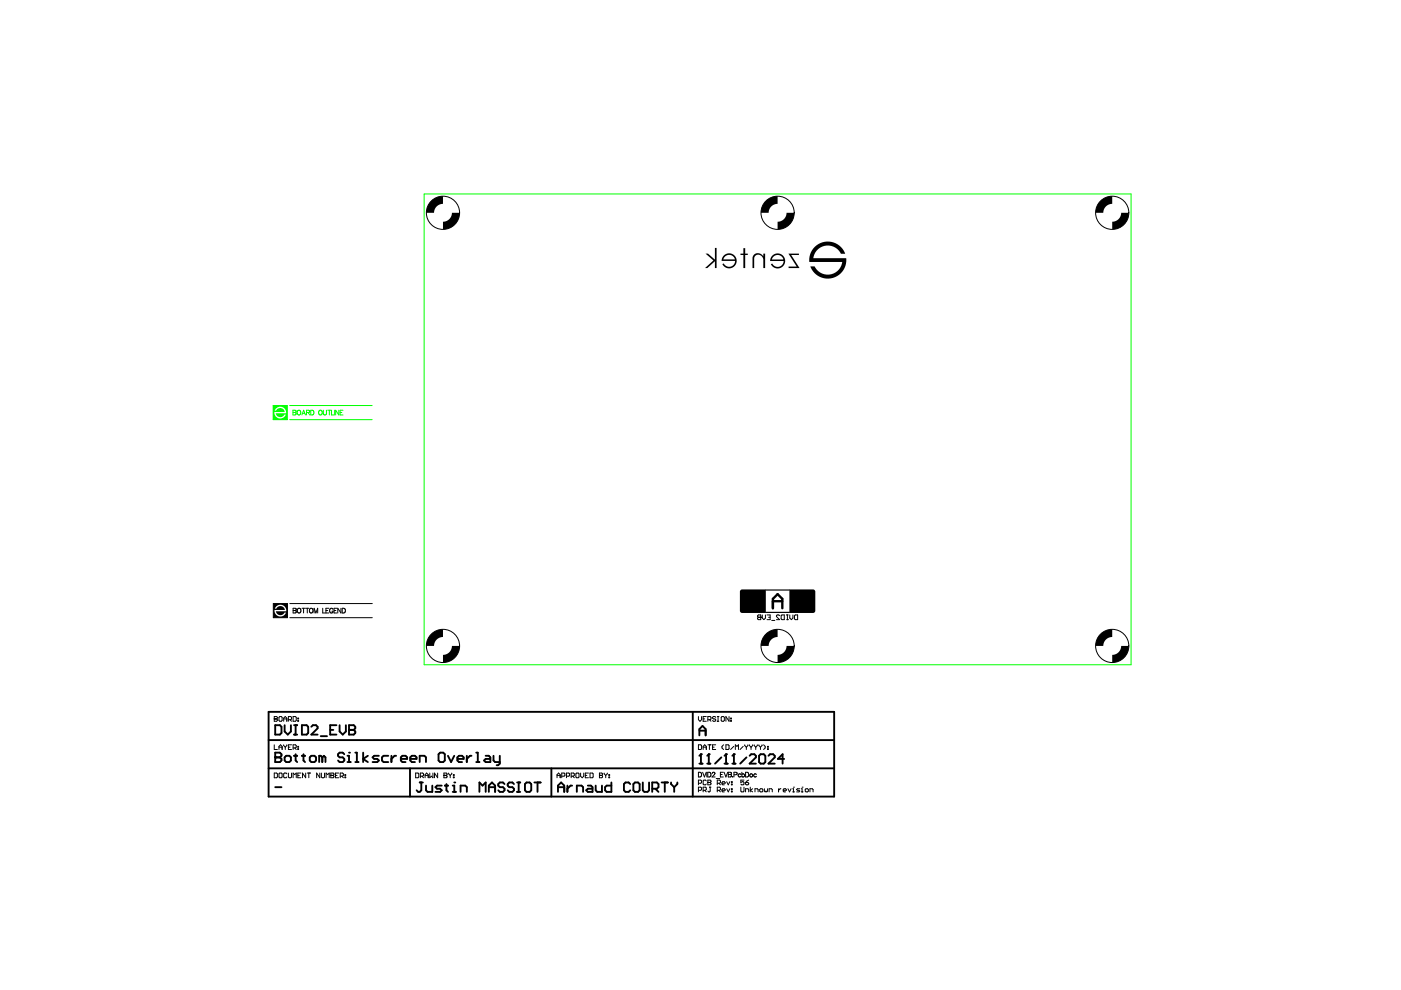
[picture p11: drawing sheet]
<svg xmlns="http://www.w3.org/2000/svg" width="297mm" height="210mm" viewBox="0 0 297 210" stroke-linecap="round" stroke-linejoin="round" font-family="sans-serif">
<path d="M57.9 86h3v3h-3zM58.5 86.6l-.3 .5h.4l.4-.5 .6-.1 .6 .4 .2 .4h-2.2l.3 1 .8 .4 .9-.3 .4-.5h-.3l-.5 .5h-.6l-.5-.3-.2-.5h2.2l-.3-.9-.8-.5-.7 .1z" fill="#0f0"/>
<g fill="none" stroke="#0f0" stroke-width=".21">
<path d="M89.9 41.1h149.9v99.8h-149.9zM57.9 86h3v3h-3zM61.4 89h17.5M61.4 86h17.5M62.1 87l.6 .1v.3l-.2 .1 .3 .1-.1 .3-.6 .1zM62.1 87.5h.4M63.1 87.1l.1-.1a.45 .45 0 0 1 .6 .5 .45 .45 0 0 1-.7 .3zM64 88l.4-1 .4 1M64.1 87.6h.5M65 87.5l.6-.1v-.3l-.6-.1v1M65.3 87.5l.4 .5M65.9 87h.3a.53 .53 0 0 1 .4 .5 .53 .53 0 0 1-.4 .5h-.3z"/>
<path d="M67.7 87.1v-.1a.45 .45 0 0 1 .6 .5 .45 .45 0 0 1-.6 .3zM68.6 87v.7l.2 .3 .4-.2v-.8M69.5 87h.7M69.8 87v1M70.3 87v1h.5M71 87v1M71.8 87v1l-.6-1v1M72.1 87.5h.4M72.7 87h-.6v1h.6"/>
</g>
<g fill="#000">
<path d="M91.3 42.8a3.5 3.5 0 0 1 2.6-1.2v1.6a1.9 1.9 0 0 0-1.9 1.9h-1.6a3.5 3.5 0 0 1 .9-2.3zM93.9 47a1.9 1.9 0 0 0 1.9-1.9h1.6a3.5 3.5 0 0 1-3.5 3.5zM149.6 53.8h.5l1.5 1.2v-2.4h.3v4.2h-.3v-1.4l-1.6 1.4h-.5l1.8-1.6zM153.4 54.2a1.6 1.6 0 0 1 2.4 0 1.6 1.6 0 0 1-.3 2.4 1.6 1.6 0 0 1-2.3-.6l.2-.1a1.27 1.27 0 0 0 2 .3 1.27 1.27 0 0 0-.2-2 1.27 1.27 0 0 0-1.8 .8h2.5v.3h-2.9l.1-.5zM157.6 52.6h.4v1.2h.5v.3h-.5v2.7h-.4v-2.7h-.6v-.3h.6zM162.3 42.8a3.5 3.5 0 0 1 2.6-1.2v1.6a1.9 1.9 0 0 0-1.9 1.9h-1.7a3.5 3.5 0 0 1 1-2.3zM159.8 54.1a1.28 1.28 0 0 1 2 .3v-.6h.4v3h-.4v-1.8a1.19 1.19 0 0 0-1-1 .84 .84 0 0 0-.9 .7v2.1h-.4v-2.2zM163.7 54.3a1.6 1.6 0 0 1 2.4 0 1.6 1.6 0 0 1-.3 2.4 1.6 1.6 0 0 1-2.4-.7l.3-.1a1.27 1.27 0 0 0 2 .4 1.27 1.27 0 0 0-.2-2.1 1.27 1.27 0 0 0-1.9 .8h2.5l.1 .3h-2.9v-.5zM164.9 47a1.9 1.9 0 0 0 1.9-1.9h1.6a3.5 3.5 0 0 1-3.5 3.5zM167.2 53.8h2.2v.3h-1.7l1.8 2.7h-2.3v-.3h1.7zM172.8 52.3a3.9 3.9 0 0 1 6.4 1.5h-.9a3.1 3.1 0 0 0-3.3-1.7 3.1 3.1 0 0 0-2.6 2.6h7a3.9 3.9 0 0 1-3 4.3 3.9 3.9 0 0 1-4.6-2.5h.9a3.1 3.1 0 0 0 3.3 1.7 3.1 3.1 0 0 0 2.6-2.7h-7a3.9 3.9 0 0 1 1.2-3.2zM233.2 42.8a3.5 3.5 0 0 1 2.6-1.2v1.6a1.9 1.9 0 0 0-1.9 1.9h-1.6a3.5 3.5 0 0 1 .9-2.3z"/>
<path d="M235.8 47a1.9 1.9 0 0 0 1.9-1.9h1.6a3.5 3.5 0 0 1-3.5 3.5zM91.3 134.6a3.5 3.5 0 0 1 2.6-1.2v1.7a1.9 1.9 0 0 0-1.9 1.9h-1.6a3.5 3.5 0 0 1 .9-2.4zM93.9 138.8a1.9 1.9 0 0 0 1.9-1.8h1.6a3.5 3.5 0 0 1-3.5 3.5zM156.9 125.2l.4-.2h5.1v5l-5.3-.1-.2-.3zM162.5 134.3a3.5 3.5 0 0 1 2.4-.9v1.7a1.9 1.9 0 0 0-1.9 1.9h-1.7a3.5 3.5 0 0 1 1.2-2.7zM164.9 138.8a1.9 1.9 0 0 0 1.9-1.8h1.6a3.5 3.5 0 0 1-3.5 3.5zM167.4 125l5.2 .1 .3 .3-.1 4.3-.3 .3h-5.1zM233.2 134.6a3.5 3.5 0 0 1 2.6-1.2v1.7a1.9 1.9 0 0 0-1.9 1.9h-1.6a3.5 3.5 0 0 1 .9-2.4zM235.8 138.8a1.9 1.9 0 0 0 1.9-1.8h1.6a3.5 3.5 0 0 1-3.5 3.5z"/>
<path d="M57.9 128h3v3h-3zM58.6 128.6l-.3 .5h.3l.4-.5 .6-.1 .6 .3 .2 .5h-2.2l.3 1 .8 .4 1-.3 .3-.5h-.3l-.5 .5h-.5l-.6-.3-.2-.5h2.2l-.3-.9-.8-.5-.6 .1z"/>
<circle cx="74" cy="159.6" r=".2"/>
<circle cx="74" cy="154.8" r=".2"/>
<circle cx="148.6" cy="159.9" r=".2"/>
<circle cx="150.3" cy="159.9" r=".2"/>
<circle cx="153.9" cy="159.9" r=".2"/>
<circle cx="155.6" cy="159.9" r=".2"/>
<circle cx="58.3" cy="160.6" r=".2"/>
<circle cx="96.3" cy="165.9" r=".2"/>
</g>
<g fill="none" stroke="#000" stroke-width=".4">
<path d="M56.9 150.9h120v18h-120zM56.9 156.9h120M58.3 153.8h1l.4 .3v1.3l-.4 .4h-1zM58.3 159.6h1l.4 .3v.3l-.4 .4 .4 .3v.3l-.4 .4h-1zM60.3 153.8v1.3l.7 .7 .7-.7v-1.3M62.3 155.8h.7M62.3 153.8h.7M62.7 153.8v2M62.7 159.9v1.3l.3 .4M64 153.8h1l.3 .3v1.3l-.3 .4h-1zM64.3 159.9v1.3l.4 .4M66 154.1l.3-.3h.7l.3 .3v.3l-1.3 1.4h1.3"/>
<path d="M68 156.1h1.3M70 154.8h.7M71.3 153.8h-1.3v2h1.3M72 153.8v1.3l.7 .7 .6-.7v-1.3M73 159.9l-.3-.3h-.7l-.3 .3v.3l.3 .4h.7l.3 .3v.3l-.3 .4h-.7l-.3-.4M74 153.8h1l.3 .3v.3l-.3 .4 .3 .3v.3l-.3 .4h-1zM74 154.8h1M75.3 159.6h.4v2M77 159.6v2M93 159.9l.3-.3h.7l.3 .3v1.3l-.3 .4h-.7l-.3-.4zM101 159.6h.3v2M146.9 150.9v18"/>
<path d="M148.3 155.9v-1.3l.6-.7 .7 .7v1.3M148.3 154.9h1.3M56.9 162.9h120M58.3 160.6h1M58.3 166.9h1.4M60.3 160.6l.4-.4h.6l.4 .4v.6l-.4 .4h-.6l-.4-.4zM62.3 160.2h.7M64 160.2h.7M65.7 160.6l.3-.4h.7l.3 .4v.6l-.3 .4h-.7l-.3-.4zM68.3 160.6l-.3-.4h-.3v1.4M68.3 160.6v1M68.3 160.6l.4-.4 .3 .4v1"/>
<path d="M73.7 160.2h.3v1.4M73.7 161.6h.6M75.3 161.6h.7M78 160.2l-1 .7 1 .7M80.3 160.2h-1l-.3 .4 .3 .3h.7l.3 .3-.3 .4h-1M82.3 160.2h-1l-.3 .4v.6l.3 .4h1M83 160.2v1.4M84 160.2h-.3l-.7 .7M85 160.9h1.3v-.3l-.3-.4h-.7l-.3 .4v.6l.3 .4h.7M86.9 162.9v6M87 160.9h1.3v-.3l-.3-.4h-.7l-.3 .4v.6l.3 .4h.7M89 161.6v-1.4h1l.3 .4v1"/>
<path d="M89 165.9h.7M89.3 165.9v1.7l-.3 .3h-.3l-.4-.3M90.3 166.6v1l.4 .3h1v-1.3M93.7 166.6h-1l-.4 .3 .4 .3h.6l.4 .4-.4 .3h-1M94.3 166.6h.7M94.7 166.2v1.4l.3 .3M95 160.2l.6 1.4 .7-1.4M96 166.6h.3v1.3M96 167.9h.6M97 160.9h1.3v-.3l-.3-.4h-.7l-.3 .4v.6l.3 .4h.7M97.6 167.9v-1.3h1l.4 .3v1M99 160.2v1.4"/>
<path d="M100 160.2h-.4l-.6 .7M101 161.6h.6M101.6 167.9v-2l.7 .7 .7-.7v2M103 160.2h.6l.4 .4v1h-1l-.4-.4 .4-.3h1M103.6 166.9h1.4M103.6 167.9v-1.3l.7-.7 .7 .7v1.3M104.6 160.2v1l.4 .4h1M106 160.2v1.7l-.4 .3h-.3M107 166.2l-.4-.3h-.6l-.4 .3v.4l.4 .3h.6l.4 .3v.4l-.4 .3h-.6l-.4-.3M109 166.2l-.4-.3h-.6l-.4 .3v.4l.4 .3h.6l.4 .3v.4l-.4 .3h-.6l-.4-.3M109.6 167.9h.7M109.6 165.9h.7"/>
<path d="M110 165.9v2M111.6 165.9h.7l.3 .3v1.4l-.3 .3h-.7l-.3-.3v-1.4zM113.3 165.9h1.3M114 165.9v2M116.9 162.9v6M118.3 167.9v-1.3l.7-.7 .6 .7v1.3M118.3 166.9h1.3M120.3 166.6v1.3M121.3 166.6h-.3l-.7 .6M122.3 167.9v-1.3h1l.3 .3v1M124.6 166.6h.7l.3 .3v1h-1l-.3-.3 .3-.4h1M126.3 166.6v1l.3 .3h1v-1.3"/>
<path d="M129.6 165.9v2h-1l-.3-.3v-.7l.3-.3h1M133.6 166.2l-.3-.3h-.7l-.3 .3v1.4l.3 .3h.7l.3-.3M134.3 166.2l.3-.3h.7l.3 .3v1.4l-.3 .3h-.7l-.3-.3zM136.3 165.9v1.7l.3 .3h.7l.3-.3v-1.7M138.3 167.2h1l.3-.3v-.7l-.3-.3h-1v2M138.9 167.2l.7 .7M140.3 165.9h1.3M140.9 165.9v2M142.3 165.9v.3l.6 .7M142.9 166.9v1M143.6 165.9v.3l-.7 .7M148.3 161.9h.6"/>
<path d="M148.3 160.2l.3-.3v2M149.9 161.9h.7M149.9 160.2l.4-.3v2M152.9 160.6l-1.3 1.3M153.6 161.9h.7M153.6 160.2l.3-.3v2M155.3 161.9h.6M155.3 160.2l.3-.3v2M158.3 160.6l-1.4 1.3M158.9 160.2l.4-.3h.6l.4 .3v.4l-1.4 1.3h1.4M160.9 160.2l.4-.3h.6l.4 .3v1.4l-.4 .3h-.6l-.4-.3zM162.9 160.2l.4-.3h.6l.4 .3v.4l-1.4 1.3h1.4"/>
<path d="M166.3 160.9h-1.4l1-1v2"/>
</g>
<g fill="none" stroke="#000" stroke-width=".21">
<path d="M57.9 128h3v3h-3zM61.4 128h17.5M61.4 131h17.5M62.1 129l.7 .1v.2l-.2 .1 .2 .2-.1 .3-.6 .1zM62.1 129.4h.5M63.1 129.1l.1-.1a.45 .45 0 0 1 .6 .5 .45 .45 0 0 1-.7 .3zM64 129h.7M64.4 129v1M64.8 129h.7M65.1 129v1M65.7 129.1l.1-.1a.45 .45 0 0 1 .6 .5 .45 .45 0 0 1-.7 .3zM66.6 130v-1l.4 1 .4-1v1"/>
<path d="M68.4 129v1h.6M69.1 129.4h.4M69.7 129h-.6v1h.6M70.6 129.2a.37 .37 0 0 0-.4-.2 .37 .37 0 0 0-.3 .3v.3a.36 .36 0 0 0 .3 .4 .36 .36 0 0 0 .4-.4h-.2M70.8 129.4h.4M71.5 129h-.7v1h.7M72.3 129v1l-.7-1v1M72.6 129h.3a.53 .53 0 0 1 .3 .5 .53 .53 0 0 1-.3 .5h-.3zM160.6 130.5l.2-.1h.5v1h-.5l-.2-.2 .2-.3zM160.8 130.9h.5M161.3 130.9h.1M161.6 130.4v.6l.4 .4 .3-.4v-.6"/>
<path d="M162.6 130.4h.7v1h-.7M163 130.9h.3M163.6 131.5h.7M165.3 130.5l-.2-.1-.5 .1 .7 .9h-.7M165.6 130.5l.2-.1h.5v1h-.5l-.2-.2zM166.8 131.4h.3M166.8 130.4h.3M166.9 130.4v1M167.4 130.4v.6l.4 .4 .3-.4v-.6M168.4 130.5l.2-.1h.5v1h-.5l-.2-.2zM58.1 152.4h.1M58.1 151.9h.5l.2 .2-.2 .3 .2 .4-.2 .1h-.5z"/>
<path d="M58.1 152.4h.5M58.1 157.9v1h.7M59.1 152.1l.2-.2 .5 .2v.7l-.2 .1-.5-.1zM59.1 158.4h.7M59.1 158.9v-.7l.4-.3 .3 .3v.7M60.1 152.4h.7M60.1 152.9v-.6l.4-.4 .3 .4v.6M60.1 157.9l.4 .5M60.5 158.4v.5M60.8 157.9l-.3 .5M61.1 152.6h.5l.2-.5-.2-.2h-.5v1M61.1 158.4h.4"/>
<path d="M61.5 152.6l.3 .3M61.8 157.9h-.7v1h.7M62.1 151.9h.5l.2 .2v.7l-.2 .1h-.5zM62.1 158.6h.5l.2-.5-.2-.2h-.5v1M62.5 158.6l.3 .3M63.1 152.8h.2v.1h-.2zM63.1 152.3h.2v.1h-.2zM63.1 158.7h.2v.2h-.2zM63.1 158.2h.2v.2h-.2zM148.1 151.9v.7l.3 .3 .3-.3v-.7M148.1 157.9h.5l.1 .2v.6l-.1 .2h-.5zM149.1 158.9v-.7l.3-.3 .3 .3v.7"/>
<path d="M149.1 152.4h.3M149.1 158.4h.6M149.7 151.9h-.6v1h.6M150.1 152.6h.5l.1-.5-.1-.2h-.5v1M150.1 157.9h.6M150.4 152.6l.3 .3M150.4 157.9v1M151.1 158.4h.3M151.7 152.1l-.1-.2-.5 .2 .1 .3 .5 .2-.1 .3-.5-.1M151.7 157.9h-.6v1h.6M152.1 151.9h.3M152.1 152.9h.3"/>
<path d="M152.2 151.9v1M152.9 152.1l.2-.2 .5 .2v.7l-.2 .1-.5-.1zM153.4 157.9l-.3 .3v.4l.3 .3M153.9 157.9h.5l.2 .2v.6l-.2 .2h-.5zM154.6 151.9v1l-.7-1v1M154.9 152.3h.2v.1h-.2zM154.9 152.8h.2v.1h-.2zM155.6 158.2l-.7 .7M155.9 158.9v-1l.3 .3 .4-.3v1M157.6 158.2l-.7 .7M157.9 157.9l.3 .5M158.2 158.4v.5"/>
<path d="M158.6 157.9l-.4 .5M158.9 157.9l.3 .5M159.2 158.4v.5M159.6 157.9l-.4 .5M159.9 157.9l.3 .5M160.2 158.4v.5M160.6 157.9l-.4 .5M160.9 157.9l.3 .5M161.2 158.4v.5M161.6 157.9l-.4 .5M161.9 157.9l.3 .3v.4l-.3 .3M162.7 158.7h.2v.2h-.2z"/>
<path d="M162.7 158.2h.2v.2h-.2zM58.1 163.9h.5l.2 .2v.6l-.2 .2h-.5zM59.1 164.1l.2-.2 .5 .2v.6l-.2 .2-.5-.2zM60.8 164.1l-.2-.2-.5 .2v.6l.2 .2 .5-.2M61.1 163.9v.8l.2 .2 .5-.2v-.8M62.1 164.9v-1l.4 .3 .3-.3v1M63.1 164.4h.4M63.8 163.9h-.7v1h.7M64.8 163.9v1l-.7-1v1M65.1 163.9h.7M65.5 163.9v1M67.8 163.9v1l-.7-1v1"/>
<path d="M68.1 163.9v.8l.2 .2 .5-.2v-.8M69.1 164.9v-1l.4 .3 .3-.3v1M70.1 164.4h.1M70.1 164.4h.5M70.1 163.9h.5l.2 .2-.2 .3 .2 .3-.2 .2h-.5zM71.1 164.4h.4M71.8 163.9h-.7v1h.7M72.1 164.6h.5l.2-.5-.2-.2h-.5v1M72.5 164.6l.3 .3M73.1 164.2h.2v.2h-.2zM73.1 164.7h.2v.2h-.2zM88.1 163.9h.5l.2 .2v.6l-.2 .2h-.5z"/>
<path d="M89.1 164.6h.5l.2-.5-.2-.2h-.5v1M89.5 164.6l.3 .3M90.1 164.4h.7M90.1 164.9v-.7l.4-.3 .3 .3v.7M91.1 163.9v1l.4-.3 .3 .3v-1M92.8 163.9v1l-.7-1v1M94.1 164.4h.1M94.1 164.4h.5M94.1 163.9h.5l.2 .2-.2 .3 .2 .3-.2 .2h-.5zM95.1 163.9l.4 .5M95.5 164.4v.5M95.8 163.9l-.3 .5"/>
<path d="M96.1 164.2h.2v.2h-.2zM96.1 164.7h.2v.2h-.2zM118.1 164.9v-.7l.3-.3 .4 .3v.7M118.1 164.4h.7M119.1 164.6h.5l.2-.5-.2-.2h-.5v1M120.1 164.6h.5l.2-.5-.2-.2h-.5v1M121.1 164.6h.5l.2-.5-.2-.2h-.5v1M121.4 164.6l.4 .3M122.1 164.1l.2-.2 .5 .2v.6l-.2 .2-.5-.2zM123.1 163.9v.7l.3 .3 .4-.3v-.7M124.1 164.4h.3M124.8 163.9h-.7v1h.7"/>
<path d="M125.1 163.9h.5l.2 .2v.6l-.2 .2h-.5zM127.1 164.4h.1M127.1 164.4h.5M127.1 163.9h.5l.2 .2-.2 .3 .2 .3-.2 .2h-.5zM128.1 163.9l.3 .5M128.4 164.4v.5M128.8 163.9l-.4 .5M129.1 164.2h.2v.2h-.2zM129.1 164.7h.2v.2h-.2zM148.1 163.7h.3a.53 .53 0 0 1 .4 .5 .53 .53 0 0 1-.4 .5h-.3zM148.1 166.1h.5l.1-.5-.1-.2h-.5v1M148.1 167.6h.5l.1-.5-.1-.2h-.5v1"/>
<path d="M149 163.7l.3 1 .4-1M149.1 167.6h.5l.1-.5-.1-.2h-.5v1M149.4 167.6l.3 .3M149.7 165.6l-.1-.2-.5 .2v.6l.1 .2 .5-.2M149.9 163.7v1M150.1 163.7h.3a.53 .53 0 0 1 .3 .5 .53 .53 0 0 1-.3 .5h-.3zM150.1 165.9h.1M150.1 165.4h.5l.1 .2-.1 .3 .1 .3-.1 .2h-.5zM150.1 165.9h.5M150.4 166.9h.3M150.6 166.9v.8l-.2 .2-.3-.2M151 164l.2-.3 .4 .2-.6 .8h.6"/>
<path d="M151.8 165.1h.8M152.1 167.6h.5l.1-.5-.1-.2h-.5v1M152.1 166.1h.5l.1-.5-.1-.2h-.5v1M152.4 167.6l.3 .3M152.4 166.1l.3 .3M152.7 164.2h.4M153.1 167.6h.6l-.1-.4-.5 .2 .1 .5h.4M153.1 166.1h.6l-.1-.4-.5 .2 .1 .5h.4M153.4 163.7h-.7v1h.7M153.5 163.7l.4 1 .4-1M154.1 167.2l.3 .7 .3-.7M154.1 165.7l.3 .7 .3-.7"/>
<path d="M154.4 163.7l.6 .1 .1 .2-.3 .2 .3 .2-.1 .3h-.6zM154.4 164.2h.4M155.1 167.7h.1v.2h-.1zM155.1 167.2h.1v.2h-.1zM155.1 165.7h.1v.2h-.1zM155.1 166.2h.1v.2h-.1zM155.3 164.6h.1M155.6 164.3l.6-.1v-.4l-.6-.1v1M157.1 166.9v.8l.1 .2 .5-.2v-.8M157.1 164.2a.32 .32 0 0 0-.5 0 .32 .32 0 0 0 0 .4 .32 .32 0 0 0 .5 0M157.3 164.2a.32 .32 0 0 1 .5 0 .32 .32 0 0 1 0 .4 .32 .32 0 0 1-.5 0M157.3 163.7v1"/>
<path d="M157.7 165.4h-.6v.5l.5-.2 .1 .5-.1 .2-.5-.2M158.1 167.9v-.7h.5l.1 .2v.5M158.1 165.9h.5l.1 .3-.5 .2zM158.1 163.7h.3a.53 .53 0 0 1 .4 .5 .53 .53 0 0 1-.4 .5h-.3zM158.7 165.4l-.6 .5M159.1 166.9v1M159.6 167.2l-.5 .4 .5 .3M160.1 167.9v-.7h.5l.1 .2v.5M160.4 164.2a.32 .32 0 0 0-.5 0 .32 .32 0 0 0 0 .4 .32 .32 0 0 0 .5 0M161.2 167.2l.5 .2-.1 .5-.5-.2zM162.1 167.2v.5l.1 .2 .5-.2v-.5M163.1 167.9v-.7h.5l.1 .2v.5"/>
<path d="M165.1 167.2v.7M165.6 167.2l-.5 .4M166.1 167.6h.6l-.1-.4-.5 .2 .1 .5h.4M167.1 167.2l.3 .7 .3-.7M168.1 167.9h.3M168.1 167.2h.1v.7M168.2 166.9h.1M169.6 167.2h-.5l-.2 .2 .7 .3-.2 .2h-.5M169.9 167.9h.3M169.9 167.2h.2v.7M170.1 166.9h.1M170.7 167.4l.5-.2 .2 .5-.5 .2z"/>
<path d="M171.7 167.9v-.7h.5l.2 .2v.5"/>
<circle cx="93.9" cy="45.1" r="3.5"/>
<circle cx="164.9" cy="45.1" r="3.5"/>
<circle cx="235.8" cy="45.1" r="3.5"/>
<circle cx="93.9" cy="137" r="3.5"/>
<circle cx="164.9" cy="137" r="3.5"/>
<circle cx="235.8" cy="137" r="3.5"/>
<circle cx="159.3" cy="164.4" r=".33"/>
</g>
<path d="M162.4 125.1h5M162.4 129.8h5" fill="none" stroke="#000" stroke-width=".25"/>
<path d="M163.9 129v-2l1-1 1 1v2M163.9 127.5h2" fill="none" stroke="#000" stroke-width=".5"/>
</svg>
